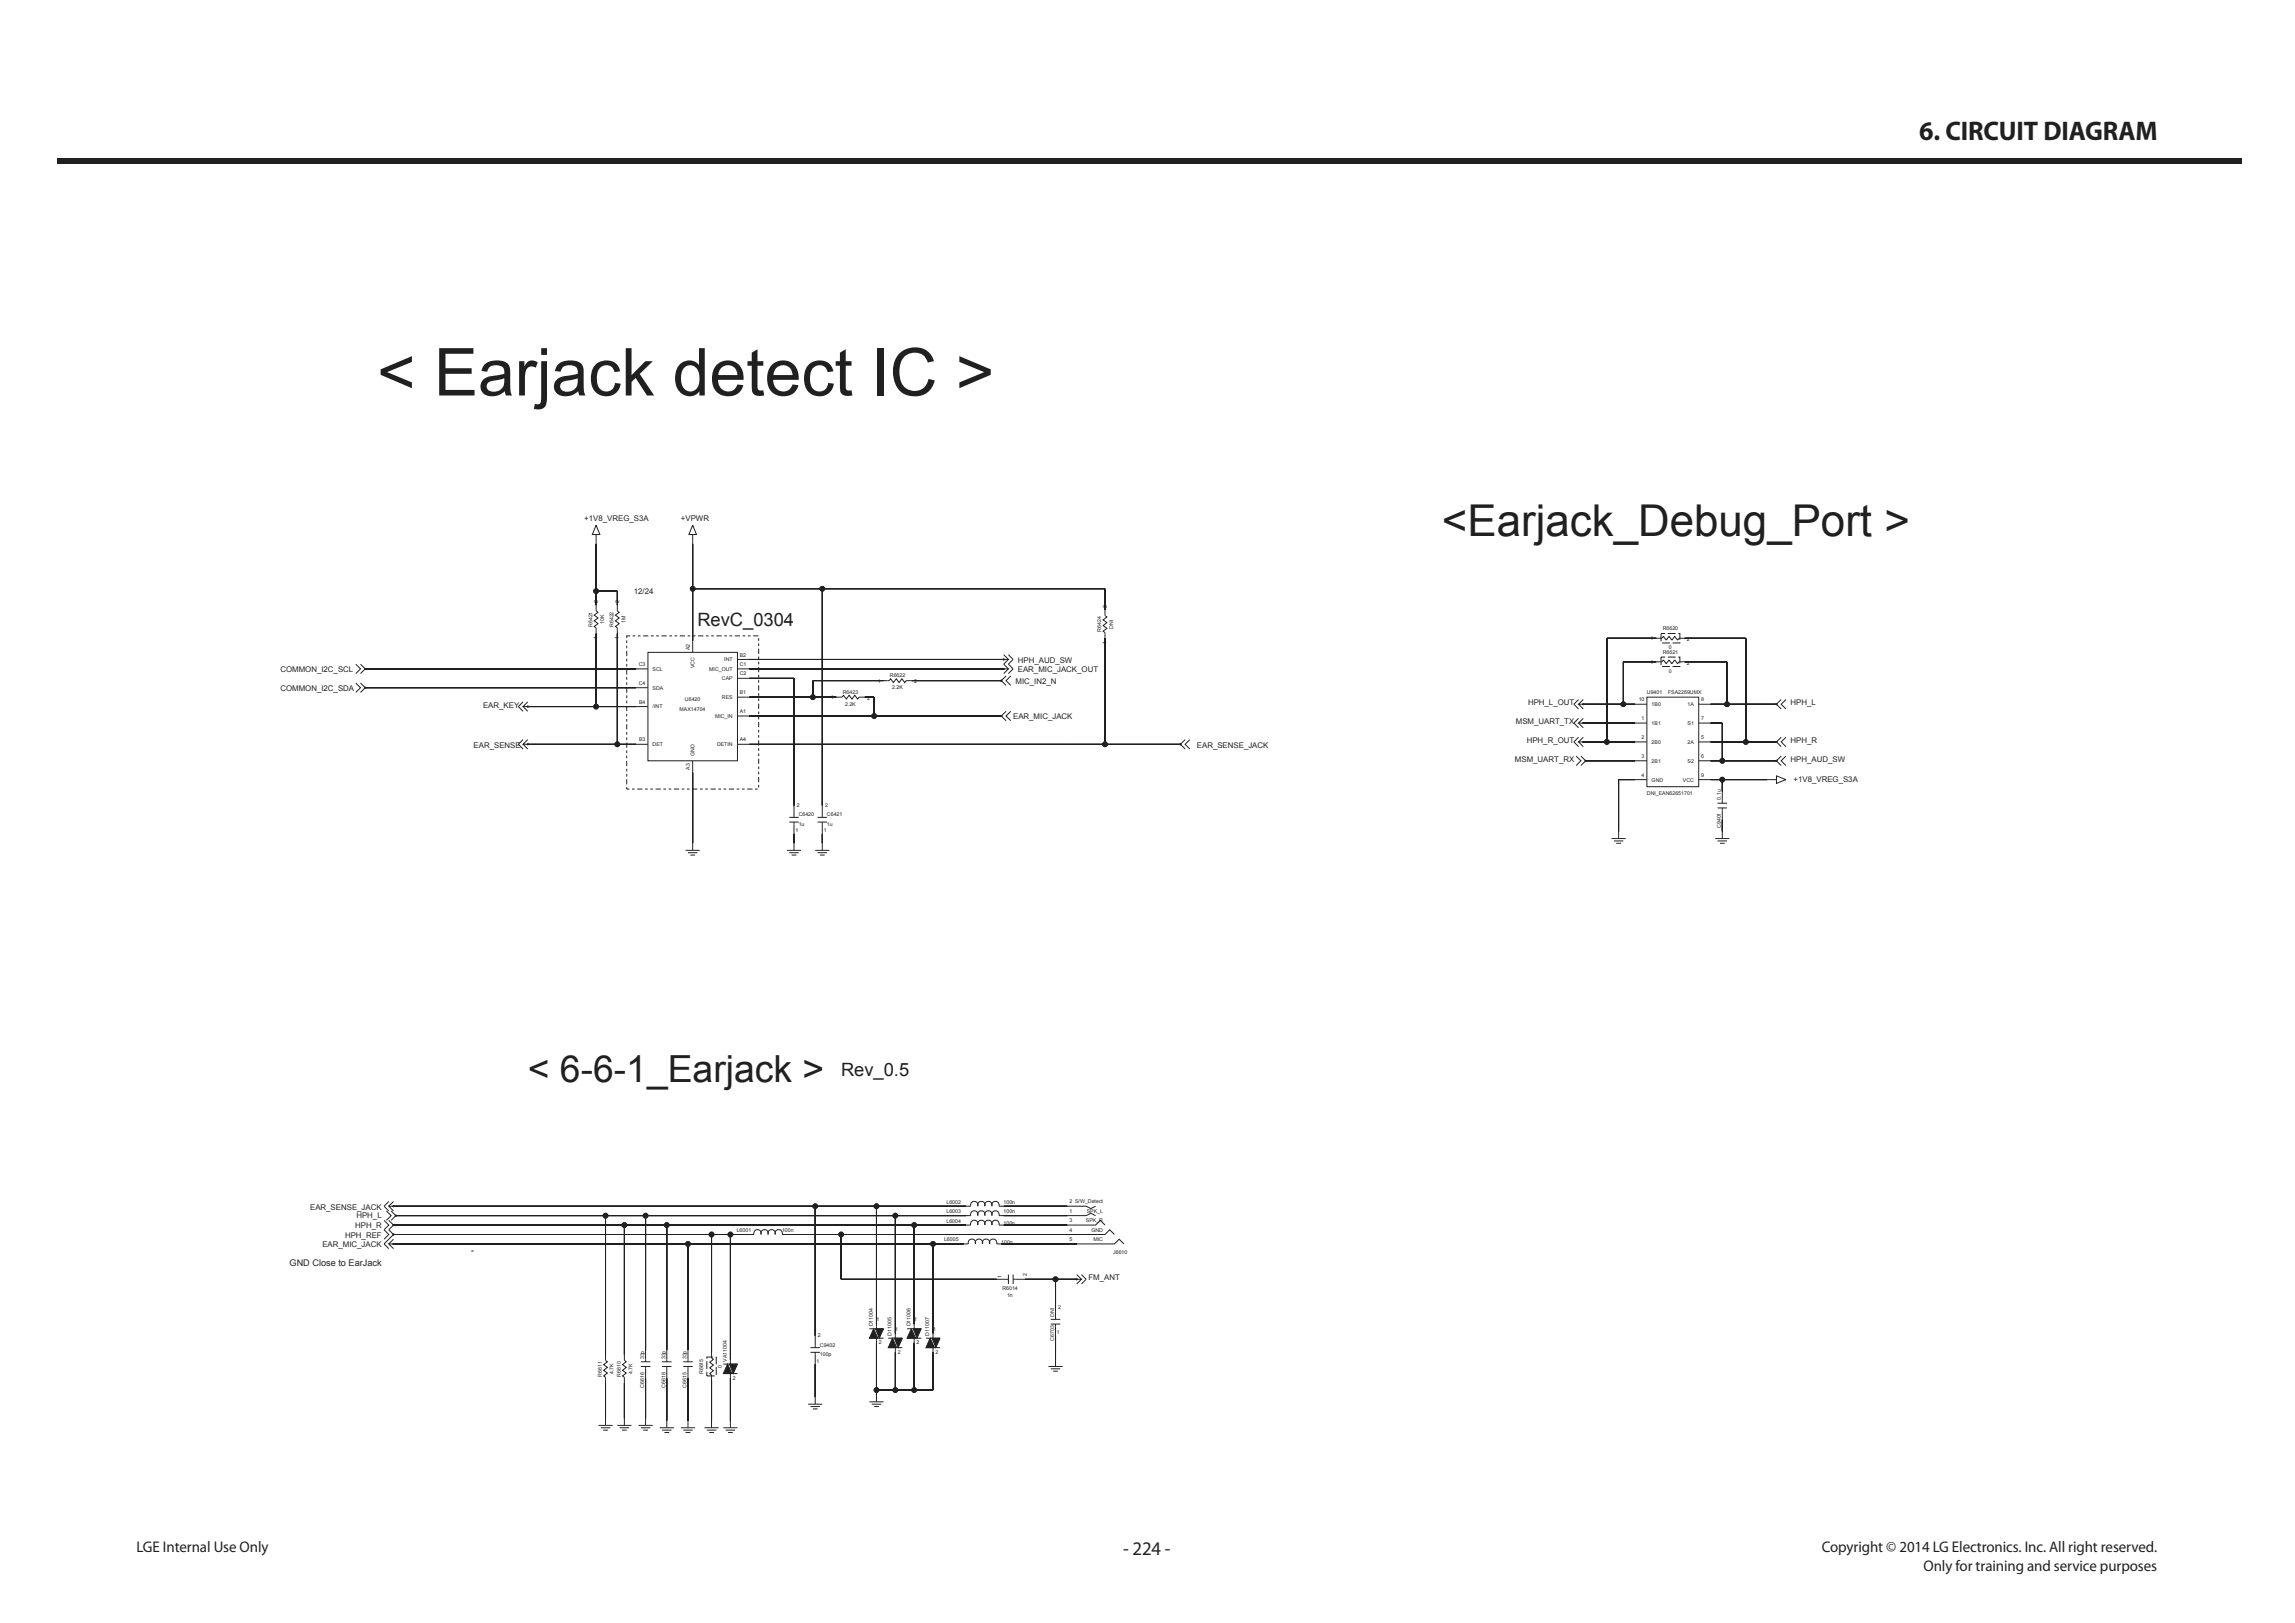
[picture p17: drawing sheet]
<svg xmlns="http://www.w3.org/2000/svg" width="420mm" height="297mm" viewBox="0 0 420 297" stroke-linecap="round" stroke-linejoin="round" font-family="sans-serif">
<defs><g id="words">
<text font-size="12.1" fill="#231f20" x="69" y="72.4">&lt; Earjack detect IC &gt;</text>
<text font-size="8" fill="#231f20" x="264" y="98.1">&lt;Earjack_Debug_Port &gt;</text>
<text font-size="6.8" fill="#231f20" x="96.6" y="198">&lt; 6-6-1_Earjack &gt;</text>
<text font-size="4.9" fill="#231f20" x="351.4" y="25.7">6. CIRCUIT DIAGRAM</text>
<text font-size="3.5" fill="#231f20" x="205.6" y="284.6">- 224 -</text>
<g font-size="3.4" fill="#231f20">
<text x="127.7" y="114.7">RevC_0304</text>
<text x="154" y="196.9">Rev_0.5</text>
</g>
<g font-size="2.8" fill="#231f20">
<text x="25" y="284.1">LGE Internal Use Only</text>
<text x="333.5" y="284.1">Copyright © 2014 LG Electronics. Inc. All right reserved.</text>
<text x="352.2" y="287.5">Only for training and service purposes</text>
</g>
<text font-size="1.7" fill="#231f20" x="53" y="231.7">GND Close to EarJack</text>
<g font-size="1.4" fill="#231f20">
<text x="107" y="95.4">+1V8_VREG_S3A</text>
<text x="124.7" y="95.4">+VPWR</text>
<text x="116" y="108.8">12/24</text>
<text x="51.3" y="123">COMMON_I2C_SCL</text>
<text x="185.9" y="125.2">MIC_IN2_N</text>
<text x="186.3" y="123">EAR_MIC_JACK_OUT</text>
<text x="186.3" y="121.3">HPH_AUD_SW</text>
<text x="51.3" y="126.5">COMMON_I2C_SDA</text>
<text x="88.4" y="129.5">EAR_KEY</text>
<text x="185.5" y="131.7">EAR_MIC_JACK</text>
<text x="279.7" y="129.1">HPH_L_OUT</text>
<text x="327.8" y="129.1">HPH_L</text>
<text x="86.7" y="136.8">EAR_SENSE</text>
<text x="219.1" y="136.8">EAR_SENSE_JACK</text>
<text x="277.5" y="132.5">MSM_UART_TX</text>
<text x="279.5" y="136">HPH_R_OUT</text>
<text x="327.8" y="136">HPH_R</text>
<text x="277.3" y="139.4">MSM_UART_RX</text>
<text x="327.8" y="139.4">HPH_AUD_SW</text>
<text x="328.4" y="143.2">+1V8_VREG_S3A</text>
<text x="56.8" y="221.4">EAR_SENSE_JACK</text>
<text x="63.2" y="226.5">HPH_REF</text>
<text x="65" y="224.7">HPH_R</text>
<text x="65.3" y="223">HPH_L</text>
<text x="59" y="228.3">EAR_MIC_JACK</text>
<text x="199.3" y="234.3">FM_ANT</text>
</g>
<g font-size="1" fill="#231f20">
<text x="109.5" y="110.3" transform="rotate(-90 109.5 110.3)">2</text>
<text x="113.4" y="110.3" transform="rotate(-90 113.4 110.3)">2</text>
<text x="202.6" y="111.2" transform="rotate(-90 202.6 111.2)">2</text>
<text x="108.5" y="114.8" transform="rotate(-90 108.5 114.8)">R6421</text>
<text x="109.4" y="117" transform="rotate(-90 109.4 117)">1</text>
<text x="110.6" y="114.2" transform="rotate(-90 110.6 114.2)">10K</text>
<text x="112.3" y="114.8" transform="rotate(-90 112.3 114.8)">R6422</text>
<text x="113.3" y="117" transform="rotate(-90 113.3 117)">1</text>
<text x="114.5" y="114" transform="rotate(-90 114.5 114)">1M</text>
<text x="126.3" y="119" transform="rotate(-90 126.3 119)">A2</text>
<text x="201.6" y="115.6" transform="rotate(-90 201.6 115.6)">R6424</text>
<text x="202.6" y="117.9" transform="rotate(-90 202.6 117.9)">1</text>
<text x="203.8" y="115" transform="rotate(-90 203.8 115)">DNI</text>
<text x="302.2" y="117.2">1</text>
<text x="304.4" y="115.3">R6620</text>
<text x="304.4" y="119.7">R6621</text>
<text x="305.6" y="118.8">0</text>
<text x="308.8" y="117.3">2</text>
<text x="117" y="125.3">C4</text>
<text x="117" y="121.9">C3</text>
<text x="119.5" y="122.8">SCL</text>
<text x="127.2" y="122.3" transform="rotate(-90 127.2 122.3)">VCC</text>
<text x="129.8" y="122.8">MIC_OUT</text>
<text x="132.2" y="124.5">CAP</text>
<text x="132.6" y="121">INT</text>
<text x="135.4" y="121.9">C1</text>
<text x="135.4" y="123.6">C2</text>
<text x="135.4" y="120.2">B2</text>
<text x="160.7" y="124.9">1</text>
<text x="162.9" y="124">R6622</text>
<text x="167.4" y="125.1">2</text>
<text x="302.2" y="121.5">1</text>
<text x="305.6" y="123.1">0</text>
<text x="308.8" y="121.6">2</text>
<text x="117" y="128.8">B4</text>
<text x="119.5" y="129.7">/INT</text>
<text x="119.5" y="126.2">SDA</text>
<text x="124.4" y="130.1">MAX14704</text>
<text x="125.4" y="128.4">U6420</text>
<text x="130.9" y="131.4">MIC_IN</text>
<text x="132.2" y="127.9">RES</text>
<text x="135.4" y="130.5">A1</text>
<text x="135.4" y="127.1">B1</text>
<text x="152.1" y="127.9">1</text>
<text x="154.3" y="127">R6423</text>
<text x="154.7" y="129.1">2.2K</text>
<text x="158.7" y="128.1">2</text>
<text x="163.3" y="126.1">2.2K</text>
<text x="300" y="128.4">10</text>
<text x="300.5" y="131.8">1</text>
<text x="301.5" y="127">U9401</text>
<text x="302.4" y="129.2">1B0</text>
<text x="305.4" y="127">FSA2269UMX</text>
<text x="309" y="129.2">1A</text>
<text x="311.4" y="131.8">7</text>
<text x="311.4" y="128.4">8</text>
<text x="117" y="135.7">B3</text>
<text x="119.5" y="136.6">DET</text>
<text x="131.3" y="136.6">DETIN</text>
<text x="135.4" y="135.7">A4</text>
<text x="300.5" y="135.3">2</text>
<text x="302.4" y="132.7">1B1</text>
<text x="302.4" y="136.1">2B0</text>
<text x="309" y="132.7">S1</text>
<text x="309" y="136.1">2A</text>
<text x="311.4" y="135.3">5</text>
<text x="126.3" y="140.8" transform="rotate(-90 126.3 140.8)">A3</text>
<text x="127.2" y="138.4" transform="rotate(-90 127.2 138.4)">GND</text>
<text x="300.5" y="142.2">4</text>
<text x="300.5" y="138.7">3</text>
<text x="302.4" y="139.6">2B1</text>
<text x="302.4" y="143">GND</text>
<text x="308.1" y="143">VCC</text>
<text x="309" y="139.6">S2</text>
<text x="311.4" y="142.2">9</text>
<text x="311.4" y="138.7">6</text>
<text x="145.9" y="147.6">2</text>
<text x="146.2" y="149.4">C6420</text>
<text x="151" y="147.6">2</text>
<text x="151.4" y="149.4">C6421</text>
<text x="301.5" y="145.5">DNI_EAN62651701</text>
<text x="315.1" y="146.3" transform="rotate(-90 315.1 146.3)">0.1u</text>
<text x="145.6" y="152.3">1</text>
<text x="146.2" y="151.1">1u</text>
<text x="150.8" y="152.3">1</text>
<text x="151.4" y="151.1">1u</text>
<text x="315.1" y="151.6" transform="rotate(-90 315.1 151.6)">C9401</text>
<text x="173.3" y="220.3">L6002</text>
<text x="183.7" y="220.3">100n</text>
<text x="195.8" y="222">1</text>
<text x="195.8" y="220.2">2 S/W_Detect</text>
<text x="199" y="222">SPK_L</text>
<text x="134.9" y="225.5">L6001</text>
<text x="143.2" y="225.5">100n</text>
<text x="172.8" y="227.2">L6005</text>
<text x="173.3" y="222">L6003</text>
<text x="173.3" y="223.8">L6004</text>
<text x="183.3" y="227.6">100n</text>
<text x="183.7" y="222">100n</text>
<text x="183.7" y="224.2">100n</text>
<text x="195.8" y="225.4">4</text>
<text x="195.8" y="227.1">5</text>
<text x="195.8" y="223.7">3</text>
<text x="198.8" y="223.7">SPK_R</text>
<text x="199.8" y="225.4">GND</text>
<text x="200.2" y="227.1">MIC</text>
<text x="183.3" y="233.9" transform="rotate(-90 183.3 233.9)">1</text>
<text x="188" y="233.6" transform="rotate(-90 188 233.6)">2</text>
<text x="203.8" y="229.5">J6610</text>
<text x="183.5" y="236.1">R6014</text>
<text x="184.4" y="237.4">1n</text>
<text x="193.8" y="239.5">2</text>
<text x="149.8" y="244.7">2</text>
<text x="159.8" y="242.8" transform="rotate(-90 159.8 242.8)">D11004</text>
<text x="160.5" y="241.8">1</text>
<text x="163.2" y="244.5" transform="rotate(-90 163.2 244.5)">D11005</text>
<text x="163.9" y="243.5">1</text>
<text x="166.7" y="242.8" transform="rotate(-90 166.7 242.8)">D11006</text>
<text x="167.4" y="241.8">1</text>
<text x="170.1" y="244.5" transform="rotate(-90 170.1 244.5)">D11007</text>
<text x="170.8" y="243.5">1</text>
<text x="193" y="245.3" transform="rotate(-90 193 245.3)">C6703</text>
<text x="193" y="241" transform="rotate(-90 193 241)">DNI</text>
<text x="193.5" y="244.2">1</text>
<text x="110.2" y="251.9" transform="rotate(-90 110.2 251.9)">R6611</text>
<text x="112.3" y="251.5" transform="rotate(-90 112.3 251.5)">4.7K</text>
<text x="113.6" y="251.9" transform="rotate(-90 113.6 251.9)">R6610</text>
<text x="115.8" y="251.5" transform="rotate(-90 115.8 251.5)">4.7K</text>
<text x="117.9" y="248.8" transform="rotate(-90 117.9 248.8)">33p</text>
<text x="121.8" y="248.8" transform="rotate(-90 121.8 248.8)">33p</text>
<text x="125.7" y="248.8" transform="rotate(-90 125.7 248.8)">33p</text>
<text x="128.7" y="251.5" transform="rotate(-90 128.7 251.5)">R6615</text>
<text x="132.2" y="250.4" transform="rotate(-90 132.2 250.4)">0</text>
<text x="133" y="249.2" transform="rotate(-90 133 249.2)">VA11004</text>
<text x="149.5" y="249.4">1</text>
<text x="150.1" y="246.5">C9402</text>
<text x="150.1" y="248.2">100p</text>
<text x="160.9" y="246">2</text>
<text x="164.3" y="247.8">2</text>
<text x="167.8" y="246">2</text>
<text x="171.2" y="247.8">2</text>
<text x="117.9" y="254" transform="rotate(-90 117.9 254)">C6616</text>
<text x="121.8" y="254" transform="rotate(-90 121.8 254)">C6618</text>
<text x="125.7" y="254" transform="rotate(-90 125.7 254)">C6615</text>
<text x="134.1" y="252.5">2</text>
</g>
</g></defs>
<path d="M10.4 29h400v1h-400z" fill="#231f20"/>
<g fill="none" stroke="#231f20" stroke-width=".18">
<path d="M184.2 123.7l-.9 .9 .9 .8M185 123.7l-.8 .9 .8 .8M299.3 128.9h2.2M299.3 132.3h2.2M299.3 135.8h2.2M299.3 139.2h2.2M301.5 127.6h9.5v16.4h-9.5zM311 128.9h2.2M311 132.3h2.2M311 135.8h2.2M311 139.2h2.2M299.3 142.7h2.2"/>
<path d="M311 142.7h2.2M176.9 220.8h.8a.68 .68 0 0 1 .7-.9 .68 .68 0 0 1 .6 .9 .68 .68 0 0 1 .7-.9 .68 .68 0 0 1 .6 .9 .68 .68 0 0 1 .7-.9 .68 .68 0 0 1 .6 .9 .68 .68 0 0 1 .6-.9 .68 .68 0 0 1 .7 .9h.9"/>
</g>
<circle cx="183.3" cy="124.6" r=".09" fill="#231f20"/>
<g fill="none" stroke="#231f20" stroke-width=".18">
<path d="M109.1 110.8v1l.4 .3-.7 .5 .7 .5-.7 .5 .7 .5-.7 .6 .3 .2v1M113 110.8v1l.4 .3-.7 .5 .7 .5-.7 .5 .7 .5-.7 .6 .3 .2v1M118.6 119.4h16.4v19.8h-16.4zM126.8 117.2v2.2M202.3 111.6v1.1l.3 .2-.6 .5 .6 .6-.6 .5 .6 .5-.6 .5 .3 .3v1M303.2 116.8h1.1M307.4 116.8h1M116.5 129.3h2.1M116.5 136.2h2.1M116.5 122.4h2.1M116.5 125.9h2.1M126.8 139.2v2.2"/>
<path d="M135 127.6h2.2M135 120.7h2.2M135 131h2.2M135 136.2h2.2M135 122.4h2.2M135 124.1h2.2M161.8 124.6h1l.2-.4 .6 .7 .5-.7 .5 .7 .5-.7 .5 .7 .3-.3h1M303.2 121.1h1.1M307.4 121.1h1M176.4 227.7h.9a.68 .68 0 0 1 .6-.9 .68 .68 0 0 1 .7 .9 .68 .68 0 0 1 .6-.9 .68 .68 0 0 1 .7 .9 .68 .68 0 0 1 .6-.9 .68 .68 0 0 1 .7 .9 .68 .68 0 0 1 .6-.9 .68 .68 0 0 1 .7 .9h.8M176.9 222.5h.8a.68 .68 0 0 1 .7-.9 .68 .68 0 0 1 .6 .9 .68 .68 0 0 1 .7-.9 .68 .68 0 0 1 .6 .9 .68 .68 0 0 1 .7-.9 .68 .68 0 0 1 .6 .9 .68 .68 0 0 1 .6-.9 .68 .68 0 0 1 .7 .9h.9M176.9 224.2h.8a.68 .68 0 0 1 .7-.9 .68 .68 0 0 1 .6 .9 .68 .68 0 0 1 .7-.9 .68 .68 0 0 1 .6 .9 .68 .68 0 0 1 .7-.9 .68 .68 0 0 1 .6 .9 .68 .68 0 0 1 .6-.9 .68 .68 0 0 1 .7 .9h.9"/>
<path d="M182.5 234.1h2.1M184.6 233.3v1.7M185.5 234.1h2.1M185.5 233.3v1.7M195.4 220.8h3.4l.9 .4 .9-.4M195.4 225.9h6.9l.9-.8 .8 .8M195.4 227.7h8.6l.9-.9 .9 .9M195.4 224.2h5.2l.8-.9 .9 .9M195.4 222.5h3.4l.9-.4 .9 .4M110.9 247.9v1.1l.3 .2-.7 .5 .7 .6-.7 .5 .7 .5-.7 .5 .4 .3v1M114.3 247.9v1.1l.4 .2-.7 .5 .7 .6-.7 .5 .7 .5-.7 .5 .3 .3v1M130.3 247.5v1"/>
<path d="M130.3 251.6v1.1M148 257h2.5M148.4 246.6h1.7M148.4 247.5h1.7M148.4 257.4h1.7M148.8 257.9h.9M149.2 255.7v1.3M149.2 244.5v2.1M149.2 247.5v2.2M159.2 256.6h2.6M159.6 257h1.7M160 257.4h.9"/>
<path d="M160.5 242.3v.9M160.5 244.9v.9M160.5 255.3v1.3"/>
<circle cx="183.3" cy="124.6" r=".09"/>
</g>
<g fill="none" stroke="#231f20" stroke-width=".18" stroke-dasharray="1.4 .5" stroke-linecap="butt">
<path d="M304.1 115.9v1.8h3.4v-1.8h-3.4M304.3 116.8l.2-.3M304.5 116.5l.3 .3M304.8 116.8l.2 .4M305 117.2l.3-.4M305.3 116.8l.3-.3M305.6 116.5l.2 .3M305.8 116.8l.3 .4M306.1 117.2l.2-.4M306.3 116.8l.3-.3M306.6 116.5l.3 .3M306.9 116.8l.2 .4"/>
<path d="M307.1 117.2l.3-.4M304.1 120.3v1.7h3.4v-1.7h-3.4M304.3 121.1l.2-.3M304.5 120.8l.3 .3M304.8 121.1l.2 .4M305 121.5l.3-.4M305.3 121.1l.3-.3M305.6 120.8l.2 .3M305.8 121.1l.3 .4M306.1 121.5l.2-.4M306.3 121.1l.3-.3M306.6 120.8l.3 .3"/>
<path d="M306.9 121.1l.2 .4M307.1 121.5l.3-.4M129.4 251.8h1.7v-3.4h-1.7v3.4M129.9 251.4l.4-.3M129.9 250.3l.4-.2M129.9 249.3l.4-.2M130.3 251.6l-.4-.2M130.3 251.1l.3-.2M130.3 250.6l-.4-.3M130.3 250.1l.3-.3M130.3 249.6l-.4-.3M130.3 249.1l.3-.3"/>
<path d="M130.6 250.9l-.3-.3M130.6 249.8l-.3-.2M130.6 248.8l-.3-.3"/>
</g>
<path d="M160.3 243.2h1.5l-.8 1.7z" fill="#231f20"/>
<path d="M160.3 243.2h1.5l-.8 1.7z" fill="none" stroke="#231f20" stroke-width=".18"/>
<path d="M159.9 243.2l.8 1.7h-1.5z" fill="#231f20"/>
<path d="M159.2 243.2h2.6M159.2 244.9h2.6M159.9 243.2l.8 1.7h-1.5zM163.9 244.1v.8M163.9 246.6v.9" fill="none" stroke="#231f20" stroke-width=".18"/>
<path d="M163.7 244.9h1.5l-.8 1.7z" fill="#231f20"/>
<path d="M163.7 244.9h1.5l-.8 1.7z" fill="none" stroke="#231f20" stroke-width=".18"/>
<path d="M163.4 244.9l.8 1.7h-1.6z" fill="#231f20"/>
<path d="M162.6 244.9h2.6M162.6 246.6h2.6M163.4 244.9l.8 1.7h-1.6zM167.4 242.3v.9M167.4 244.9v.9" fill="none" stroke="#231f20" stroke-width=".18"/>
<path d="M167.2 243.2h1.5l-.8 1.7z" fill="#231f20"/>
<path d="M167.2 243.2h1.5l-.8 1.7z" fill="none" stroke="#231f20" stroke-width=".18"/>
<path d="M166.8 243.2l.8 1.7h-1.5z" fill="#231f20"/>
<path d="M166.1 243.2h2.6M166.1 244.9h2.6M166.8 243.2l.8 1.7h-1.5zM170.8 244.1v.8M170.8 246.6v.9" fill="none" stroke="#231f20" stroke-width=".18"/>
<path d="M170.6 244.9h1.5l-.8 1.7z" fill="#231f20"/>
<path d="M170.6 244.9h1.5l-.8 1.7z" fill="none" stroke="#231f20" stroke-width=".18"/>
<path d="M170.3 244.9l.8 1.7h-1.6z" fill="#231f20"/>
<path d="M126.8 96.1l.7 1.7h-1.4zM126.8 97.8v1.8M95.8 129.3l.8 .9M95.8 128.5l-.9 .8 .9 .9M96.6 128.5l-.8 .8h.8M96.6 129.3h.1M169.5 244.9h2.6M169.5 246.6h2.6M170.3 244.9l.8 1.7h-1.6z" fill="none" stroke="#231f20" stroke-width=".18"/>
<circle cx="96.6" cy="129.3" r=".09" fill="#231f20"/>
<g fill="none" stroke="#231f20" stroke-width=".18">
<path d="M65.1 125l.9 .9-.9 .8M66 125l.9 .9-.9 .8"/>
<circle cx="96.6" cy="129.3" r=".09"/>
</g>
<circle cx="66.9" cy="125.9" r=".09" fill="#231f20"/>
<g fill="none" stroke="#231f20" stroke-width=".18">
<path d="M95.8 136.2l.8 .9M95.8 135.4l-.9 .8 .9 .9M96.6 135.4l-.8 .8h.8M96.6 136.2h.1"/>
<circle cx="66.9" cy="125.9" r=".09"/>
</g>
<circle cx="96.6" cy="136.2" r=".09" fill="#231f20"/>
<g fill="none" stroke="#231f20" stroke-width=".18">
<path d="M184.2 130.2l-.9 .8 .9 .9M185 130.2l-.8 .8 .8 .9M125.5 155.6h2.6M126 156.1h1.7M126.4 156.5h.8M126.8 154.3v1.3M144.1 155.6h2.6M144.5 156.1h1.7M144.9 156.5h.9M145.4 154.3v1.3M149.2 155.6h2.6M149.7 156.1h1.7"/>
<path d="M149.7 149.6h1.7M149.7 150.5h1.7M150.1 156.5h.9M150.5 154.3v1.3M150.5 147.4v2.2M150.5 150.5v2.1"/>
<circle cx="96.6" cy="136.2" r=".09"/>
</g>
<circle cx="183.3" cy="131" r=".09" fill="#231f20"/>
<g fill="none" stroke="#231f20" stroke-width=".18">
<path d="M217 135.4l-.9 .8 .9 .9M217.8 135.4l-.8 .8 .8 .9"/>
<circle cx="183.3" cy="131" r=".09"/>
</g>
<circle cx="216.1" cy="136.2" r=".09" fill="#231f20"/>
<g fill="none" stroke="#231f20" stroke-width=".18">
<path d="M109.1 96.1l.7 1.7h-1.4zM109.1 97.8v1.8M65.1 121.6l.9 .8-.9 .9M66 121.6l.9 .8-.9 .9"/>
<circle cx="216.1" cy="136.2" r=".09"/>
</g>
<circle cx="66.9" cy="122.4" r=".09" fill="#231f20"/>
<g fill="none" stroke="#231f20" stroke-width=".18">
<path d="M183.8 119.8l.8 .9M184.6 119.8l.9 .9-.9 .9M183.8 120.7h.8l-.8 .9M183.8 120.7h.1"/>
<circle cx="66.9" cy="122.4" r=".09"/>
</g>
<circle cx="183.8" cy="120.7" r=".09" fill="#231f20"/>
<g fill="none" stroke="#231f20" stroke-width=".18">
<path d="M183.8 122.4h.8l-.8 .9M183.8 122.4h.1M183.8 121.6l.8 .8M184.6 121.6l.9 .8-.9 .9"/>
<circle cx="183.8" cy="120.7" r=".09"/>
</g>
<circle cx="183.8" cy="122.4" r=".09" fill="#231f20"/>
<g fill="none" stroke="#231f20" stroke-width=".18">
<path d="M153.1 127.6h1.1l.2-.4 .5 .7 .6-.7 .5 .7 .5-.7 .5 .7 .3-.3h1M289 128l-.9 .9 .9 .9M289 128.9l.9 .9M289.9 128l-.9 .9h.9M289.9 128.9h.1M144.5 149.6h1.7M144.5 150.5h1.7M145.4 147.4v2.2M145.4 150.5v2.1M295 153.5h2.6M295.5 153.9h1.7M295.9 154.3h.9"/>
<path d="M296.3 152.2v1.3M314 153.5h2.6M314.4 147h1.8M314.4 147.9h1.8M314.4 153.9h1.8M314.9 154.3h.8M315.3 144.8v2.2M315.3 147.9v2.1M315.3 152.2v1.3"/>
<circle cx="183.8" cy="122.4" r=".09"/>
</g>
<circle cx="289.9" cy="128.9" r=".09" fill="#231f20"/>
<g fill="none" stroke="#231f20" stroke-width=".18">
<path d="M289 131.5l-.9 .8 .9 .9M289 132.3l.9 .9M289.9 131.5l-.9 .8h.9M289.9 132.3h.1"/>
<circle cx="289.9" cy="128.9" r=".09"/>
</g>
<circle cx="289.9" cy="132.3" r=".09" fill="#231f20"/>
<g fill="none" stroke="#231f20" stroke-width=".18">
<path d="M289 134.9l-.9 .9 .9 .9M289 135.8l.9 .9M289.9 134.9l-.9 .9h.9M289.9 135.8h.1"/>
<circle cx="289.9" cy="132.3" r=".09"/>
</g>
<circle cx="289.9" cy="135.8" r=".09" fill="#231f20"/>
<g fill="none" stroke="#231f20" stroke-width=".18">
<path d="M288.6 138.4l.8 .8-.8 .9M289.4 138.4l.9 .8-.9 .9"/>
<circle cx="289.9" cy="135.8" r=".09"/>
</g>
<circle cx="290.3" cy="139.2" r=".09" fill="#231f20"/>
<g fill="none" stroke="#231f20" stroke-width=".18">
<path d="M326.1 128l-.9 .9 .9 .8M327 128l-.9 .9 .9 .8"/>
<circle cx="290.3" cy="139.2" r=".09"/>
</g>
<circle cx="325.2" cy="128.9" r=".09" fill="#231f20"/>
<g fill="none" stroke="#231f20" stroke-width=".18">
<path d="M326.1 134.9l-.9 .9 .9 .9M327 134.9l-.9 .9 .9 .9"/>
<circle cx="325.2" cy="128.9" r=".09"/>
</g>
<circle cx="325.2" cy="135.8" r=".09" fill="#231f20"/>
<g fill="none" stroke="#231f20" stroke-width=".18">
<path d="M326.1 138.4l-.9 .8 .9 .9M327 138.4l-.9 .8 .9 .9"/>
<circle cx="325.2" cy="135.8" r=".09"/>
</g>
<circle cx="325.2" cy="139.2" r=".09" fill="#231f20"/>
<g fill="none" stroke="#231f20" stroke-width=".18">
<path d="M323.5 142.7h1.7M325.2 142l1.8 .7-1.8 .7zM70.3 225.1l.9 .8-.9 .9M71.2 225.1l.8 .8-.8 .9M191.9 250.1h2.6M192.4 250.5h1.7M192.8 251h.9M193.2 248.8v1.3"/>
<circle cx="325.2" cy="139.2" r=".09"/>
</g>
<circle cx="72" cy="225.9" r=".09" fill="#231f20"/>
<g fill="none" stroke="#231f20" stroke-width=".18">
<path d="M71.2 226.8l-.9 .9 .9 .8M72 227.7h-.8l.8 .8M72 227.7h.1M72 226.8l-.8 .9M117.3 249.2h1.8M117.3 250.1h1.8M118.2 259.6v1.3M118.2 247.1v2.1M118.2 250.1v2.1M121.2 249.2h1.7M121.2 250.1h1.7M122.1 247.1v2.1"/>
<path d="M122.1 250.1v2.1M125.1 249.2h1.7M125.1 250.1h1.7M126 247.1v2.1M126 250.1v2.1M116.9 260.9h2.6M117.3 261.3h1.8M117.8 261.7h.8M120.8 261.3h2.6M121.2 261.7h1.7M121.6 262.2h.9M122.1 260v1.3"/>
<path d="M129 261.3h2.6M129.4 261.7h1.7M129.8 262.2h.9M130.3 260v1.3"/>
<circle cx="72" cy="225.9" r=".09"/>
</g>
<circle cx="72" cy="227.7" r=".09" fill="#231f20"/>
<g fill="none" stroke="#231f20" stroke-width=".18">
<path d="M71.2 219.9l-.9 .9 .9 .8M72 219.9l-.8 .9M72 220.8h-.8l.8 .8M72 220.8h.1"/>
<circle cx="72" cy="227.7" r=".09"/>
</g>
<circle cx="72" cy="220.8" r=".09" fill="#231f20"/>
<g fill="none" stroke="#231f20" stroke-width=".18">
<path d="M70.3 223.3l.9 .9-.9 .9M71.2 223.3l.8 .9-.8 .9M114.3 259.6v1.3M113 260.9h2.6M113.4 261.3h1.8M113.9 261.7h.8"/>
<circle cx="72" cy="220.8" r=".09"/>
</g>
<circle cx="72" cy="224.2" r=".09" fill="#231f20"/>
<g fill="none" stroke="#231f20" stroke-width=".18">
<path d="M70.7 221.6l.9 .9-.9 .8M71.6 221.6l.9 .9-.9 .8"/>
<circle cx="72" cy="224.2" r=".09"/>
</g>
<circle cx="72.5" cy="222.5" r=".09" fill="#231f20"/>
<g fill="none" stroke="#231f20" stroke-width=".18">
<path d="M137.2 225.9h.8a.68 .68 0 0 1 .7-.9 .68 .68 0 0 1 .6 .9 .68 .68 0 0 1 .7-.9 .68 .68 0 0 1 .6 .9 .68 .68 0 0 1 .7-.9 .68 .68 0 0 1 .6 .9 .68 .68 0 0 1 .7-.9 .68 .68 0 0 1 .6 .9h.9M197.1 234.1h.9l-.9 .9M197.1 234.1h.1M197.1 233.3l.9 .8M198 233.3l.8 .8-.8 .9M110.9 259.6v1.3M109.6 260.9h2.6M110 261.3h1.7M110.4 261.7h.9M124.7 261.3h2.5M125.1 261.7h1.7M125.5 262.2h.9"/>
<path d="M126 260v1.3"/>
<circle cx="72.5" cy="222.5" r=".09"/>
</g>
<circle cx="197.1" cy="234.1" r=".09" fill="#231f20"/>
<g fill="none" stroke="#231f20" stroke-width=".18">
<path d="M133.7 248.8v.9M133.7 251.4v.8"/>
<circle cx="197.1" cy="234.1" r=".09"/>
</g>
<path d="M133.5 249.7h1.5l-.8 1.7z" fill="#231f20"/>
<path d="M133.5 249.7h1.5l-.8 1.7z" fill="none" stroke="#231f20" stroke-width=".18"/>
<path d="M133.2 249.7l.8 1.7h-1.6z" fill="#231f20"/>
<path d="M193.2 239.3v2.2M132.4 249.7h2.6M132.4 251.4h2.6M133.2 249.7l.8 1.7h-1.6zM192.4 241.5h1.7M192.4 242.3h1.7M193.2 242.3v2.2M132.4 261.3h2.6M132.9 261.7h1.7M133.3 262.2h.8M133.7 260v1.3" fill="none" stroke="#231f20" stroke-width=".18"/>
<path d="M145.4 152.6v1.7z" fill="#231f20"/>
<path d="M145.4 152.6v1.7" fill="none" stroke="#231f20" stroke-width=".18"/>
<path d="M150.5 152.6v1.7z" fill="#231f20"/>
<g fill="none" stroke="#231f20" stroke-width=".18">
<path d="M126.8 141.4v12.9zM150.5 152.6v1.7M296.3 142.7h3zM296.3 142.7v9.5zM315.3 150v2.2zM110.9 253.1v6.5zM114.3 253.1v6.5zM118.2 252.2v7.4zM122.1 252.2v7.8zM126 252.2v7.8zM130.3 252.7v7.3zM133.7 252.2v7.8z"/>
<path d="M149.2 249.7v6zM193.2 244.5v4.3z"/>
</g>
<path d="M160.5 254.4v.9z" fill="#231f20"/>
<path d="M160.5 254.4v.9M160.5 245.8v8.6zM160.5 254.4h3.4M160.5 254.4h10.3M163.9 247.5v6.9zM163.9 254.4h3.5M167.4 254.4h3.4M167.4 245.8v8.6zM170.8 247.5v6.9z" fill="none" stroke="#231f20" stroke-width=".18"/>
<circle cx="160.5" cy="254.4" r=".43" fill="#231f20"/>
<circle cx="160.5" cy="254.4" r=".43" fill="none" stroke="#231f20" stroke-width=".18"/>
<circle cx="163.9" cy="254.4" r=".43" fill="#231f20"/>
<circle cx="163.9" cy="254.4" r=".43" fill="none" stroke="#231f20" stroke-width=".18"/>
<circle cx="167.4" cy="254.4" r=".43" fill="#231f20"/>
<g fill="none" stroke="#231f20" stroke-width=".18">
<path d="M109.1 99.6v11.2zM109.1 108.2h3.9M113 108.2v2.6zM66.9 122.4h49.6zM66.9 125.9h49.6zM289.9 132.3h9.4zM290.3 139.2h9z"/>
<circle cx="167.4" cy="254.4" r=".43"/>
</g>
<circle cx="109.1" cy="108.2" r=".43" fill="#231f20"/>
<g fill="none" stroke="#231f20" stroke-width=".18">
<path d="M313.2 142.7h10.3zM315.3 142.7v2.1z"/>
<circle cx="109.1" cy="108.2" r=".43"/>
</g>
<circle cx="315.3" cy="142.7" r=".43" fill="#231f20"/>
<g fill="none" stroke="#231f20" stroke-width=".18">
<path d="M126.8 99.6v17.6zM126.8 107.8h23.7M126.8 107.8h75.5M150.5 107.8h51.8M150.5 107.8v39.6zM202.3 107.8v3.8z"/>
<circle cx="315.3" cy="142.7" r=".43"/>
</g>
<circle cx="126.8" cy="107.8" r=".43" fill="#231f20"/>
<circle cx="126.8" cy="107.8" r=".43" fill="none" stroke="#231f20" stroke-width=".18"/>
<circle cx="150.5" cy="107.8" r=".43" fill="#231f20"/>
<g fill="none" stroke="#231f20" stroke-width=".18">
<path d="M166.9 124.6h16.4zM130.3 225.9h-58.3h65.2h-3.5M130.3 225.9v21.6zM130.3 225.9h3.4M133.7 225.9v22.9z"/>
<circle cx="150.5" cy="107.8" r=".43"/>
</g>
<circle cx="133.7" cy="225.9" r=".43" fill="#231f20"/>
<circle cx="133.7" cy="225.9" r=".43" fill="none" stroke="#231f20" stroke-width=".18"/>
<circle cx="130.3" cy="225.9" r=".43" fill="#231f20"/>
<g fill="none" stroke="#231f20" stroke-width=".18">
<path d="M294.2 116.8v19M294.2 116.8h9zM137.2 122.4h46.6zM289.9 135.8h9.4z"/>
<circle cx="130.3" cy="225.9" r=".43"/>
</g>
<circle cx="294.2" cy="135.8" r=".43" fill="#231f20"/>
<g fill="none" stroke="#231f20" stroke-width=".18">
<path d="M289.9 128.9h9.4zM297.2 121.1v7.8M297.2 121.1h6z"/>
<circle cx="294.2" cy="135.8" r=".43"/>
</g>
<circle cx="297.2" cy="128.9" r=".43" fill="#231f20"/>
<g fill="none" stroke="#231f20" stroke-width=".18">
<path d="M109.1 115.9v13.4zM96.6 129.3h19.9z"/>
<circle cx="297.2" cy="128.9" r=".43"/>
</g>
<circle cx="109.1" cy="129.3" r=".43" fill="#231f20"/>
<g fill="none" stroke="#231f20" stroke-width=".18">
<path d="M137.2 131h46.1zM160 127.6v3.4z"/>
<circle cx="109.1" cy="129.3" r=".43"/>
</g>
<path d="M158.3 127.6h1.7z" fill="#231f20"/>
<path d="M158.3 127.6h1.7" fill="none" stroke="#231f20" stroke-width=".18"/>
<circle cx="160" cy="131" r=".43" fill="#231f20"/>
<g fill="none" stroke="#231f20" stroke-width=".18">
<path d="M126 227.7h44.8M126 227.7h-54h104.4h-5.6M126 227.7v19.4zM170.8 227.7v16.4z"/>
<circle cx="160" cy="131" r=".43"/>
</g>
<circle cx="126" cy="227.7" r=".43" fill="#231f20"/>
<circle cx="126" cy="227.7" r=".43" fill="none" stroke="#231f20" stroke-width=".18"/>
<circle cx="170.8" cy="227.7" r=".43" fill="#231f20"/>
<g fill="none" stroke="#231f20" stroke-width=".18">
<path d="M187.6 234.1h9.5zM193.2 234.1v5.2z"/>
<circle cx="170.8" cy="227.7" r=".43"/>
</g>
<circle cx="193.2" cy="234.1" r=".43" fill="#231f20"/>
<g fill="none" stroke="#231f20" stroke-width=".18">
<path d="M313.2 139.2h12zM313.2 132.3h2.1zM315.3 132.3v6.9"/>
<circle cx="193.2" cy="234.1" r=".43"/>
</g>
<circle cx="315.3" cy="139.2" r=".43" fill="#231f20"/>
<g fill="none" stroke="#231f20" stroke-width=".18">
<path d="M113 115.9v20.3zM96.6 136.2h19.9zM137.2 120.7h46.6z"/>
<circle cx="315.3" cy="139.2" r=".43"/>
</g>
<circle cx="113" cy="136.2" r=".43" fill="#231f20"/>
<g fill="none" stroke="#231f20" stroke-width=".18">
<path d="M137.2 127.6h15.9zM148.8 124.6v3M148.8 124.6h13z"/>
<circle cx="113" cy="136.2" r=".43"/>
</g>
<circle cx="148.8" cy="127.6" r=".43" fill="#231f20"/>
<g fill="none" stroke="#231f20" stroke-width=".18">
<path d="M137.2 124.1h8.2zM145.4 124.1v23.3zM144.1 225.9h51.3zM154 234.1h28.5zM154 225.9v8.2"/>
<circle cx="148.8" cy="127.6" r=".43"/>
</g>
<circle cx="154" cy="225.9" r=".43" fill="#231f20"/>
<g fill="none" stroke="#231f20" stroke-width=".18">
<path d="M110.9 222.5h-38.4h104.4h-13M110.9 222.5v25.4zM110.9 222.5h7.3M118.2 222.5v24.6zM118.2 222.5h45.7M163.9 222.5v21.6z"/>
<circle cx="154" cy="225.9" r=".43"/>
</g>
<circle cx="110.9" cy="222.5" r=".43" fill="#231f20"/>
<circle cx="110.9" cy="222.5" r=".43" fill="none" stroke="#231f20" stroke-width=".18"/>
<circle cx="118.2" cy="222.5" r=".43" fill="#231f20"/>
<circle cx="118.2" cy="222.5" r=".43" fill="none" stroke="#231f20" stroke-width=".18"/>
<circle cx="163.9" cy="222.5" r=".43" fill="#231f20"/>
<g fill="none" stroke="#231f20" stroke-width=".18">
<path d="M308.4 121.1h7.8zM313.2 128.9h12zM316.2 121.1v7.8"/>
<circle cx="163.9" cy="222.5" r=".43"/>
</g>
<circle cx="316.2" cy="128.9" r=".43" fill="#231f20"/>
<g fill="none" stroke="#231f20" stroke-width=".18">
<path d="M183.3 227.7h13.8z"/>
<circle cx="316.2" cy="128.9" r=".43"/>
</g>
<path d="M195.4 227.7h1.7z" fill="#231f20"/>
<path d="M114.3 224.2h7.8M114.3 224.2h-42.3h104.9h-9.5M114.3 224.2v23.7zM122.1 224.2v22.9zM122.1 224.2h45.3M167.4 224.2v18.1zM195.4 227.7h1.7" fill="none" stroke="#231f20" stroke-width=".18"/>
<circle cx="114.3" cy="224.2" r=".43" fill="#231f20"/>
<circle cx="114.3" cy="224.2" r=".43" fill="none" stroke="#231f20" stroke-width=".18"/>
<circle cx="122.1" cy="224.2" r=".43" fill="#231f20"/>
<circle cx="122.1" cy="224.2" r=".43" fill="none" stroke="#231f20" stroke-width=".18"/>
<circle cx="167.4" cy="224.2" r=".43" fill="#231f20"/>
<g fill="none" stroke="#231f20" stroke-width=".18">
<path d="M308.4 116.8h11.2zM319.6 116.8v19M313.2 135.8h12z"/>
<circle cx="167.4" cy="224.2" r=".43"/>
</g>
<circle cx="319.6" cy="135.8" r=".43" fill="#231f20"/>
<g fill="none" stroke="#231f20" stroke-width=".18">
<path d="M149.2 220.8h11.3M149.2 220.8h-77.2h104.9h-16.4M149.2 220.8v23.7zM160.5 220.8v21.5z"/>
<circle cx="319.6" cy="135.8" r=".43"/>
</g>
<circle cx="149.2" cy="220.8" r=".43" fill="#231f20"/>
<circle cx="149.2" cy="220.8" r=".43" fill="none" stroke="#231f20" stroke-width=".18"/>
<circle cx="160.5" cy="220.8" r=".43" fill="#231f20"/>
<g fill="none" stroke="#231f20" stroke-width=".18">
<path d="M202.3 116.8v19.4zM137.2 136.2h78.9z"/>
<circle cx="160.5" cy="220.8" r=".43"/>
</g>
<circle cx="202.3" cy="136.2" r=".43" fill="#231f20"/>
<g fill="none" stroke="#231f20" stroke-width=".18">
<path d="M86.3 229h.4zM183.8 220.8h11.6zM183.8 222.5h11.6zM183.8 224.2h11.6z"/>
<circle cx="202.3" cy="136.2" r=".43"/>
</g>
<path d="M114.7 116.4h24.2v28h-24.2z" fill="none" stroke="#231f20" stroke-width=".18" stroke-dasharray=".5 .5 .5 .5 1 .5" stroke-linecap="butt"/>
<use href="#words"/>
</svg>
